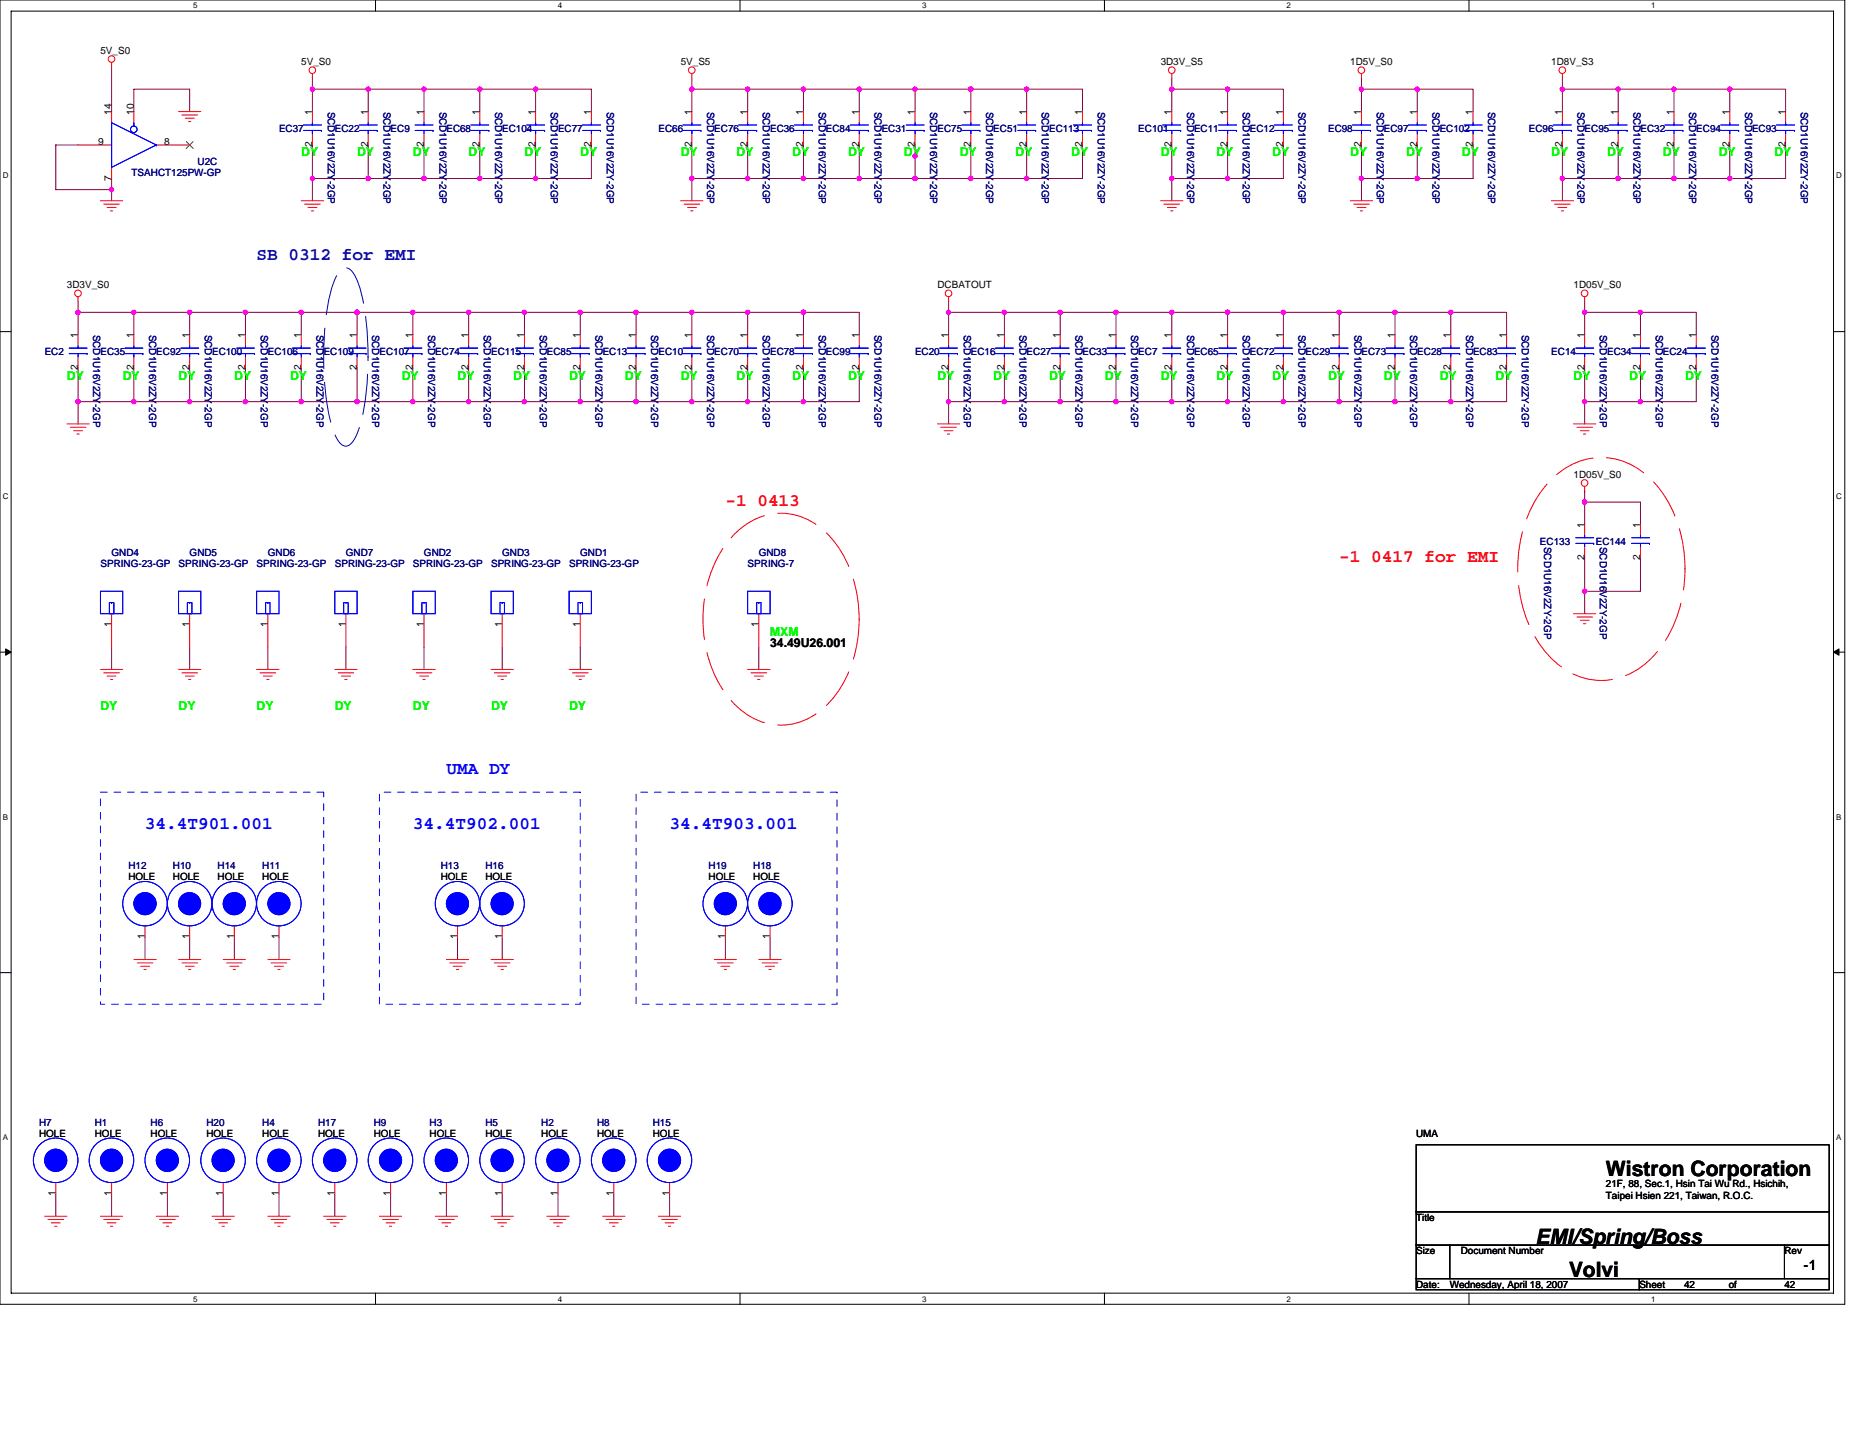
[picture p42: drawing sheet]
<svg xmlns="http://www.w3.org/2000/svg" width="279mm" height="216mm" viewBox="0 0 279 216" stroke-linecap="round" stroke-linejoin="round" font-family="sans-serif">
<defs><g id="words">
<g font-size="3.2">
<text x="241.2" y="176.6">Wistron Corporation</text>
<text x="230.7" y="186.8">EMI/Spring/Boss</text>
<text x="235.7" y="191.9">Volvi</text>
</g>
<text font-size="2.7" fill="#0000a0" x="38.5" y="39.1">SB 0312 for EMI</text>
<g font-size="2.7" fill="#f00">
<text x="109" y="76">-1 0413</text>
<text x="201.2" y="84.4">-1 0417 for EMI</text>
</g>
<g font-size="2.7" fill="#00f">
<text x="67.1" y="116.2">UMA DY</text>
<text x="21.8" y="124.6">34.4T901.001</text>
<text x="62" y="124.6">34.4T902.001</text>
<text x="100.6" y="124.6">34.4T903.001</text>
</g>
<text font-size="2.2" x="270.9" y="190.9">-1</text>
<g font-size="1.8" fill="#0f0">
<text x="45.3" y="23.5">DY</text>
<text x="53.6" y="23.5">DY</text>
<text x="62" y="23.5">DY</text>
<text x="70.4" y="23.5">DY</text>
<text x="78.8" y="23.5">DY</text>
<text x="87.2" y="23.5">DY</text>
<text x="102.3" y="23.5">DY</text>
<text x="110.6" y="23.5">DY</text>
<text x="119" y="23.5">DY</text>
<text x="127.4" y="23.5">DY</text>
<text x="135.8" y="23.5">DY</text>
<text x="144.2" y="23.5">DY</text>
<text x="152.5" y="23.5">DY</text>
<text x="160.9" y="23.5">DY</text>
<text x="174.3" y="23.5">DY</text>
<text x="182.7" y="23.5">DY</text>
<text x="191.1" y="23.5">DY</text>
<text x="202.8" y="23.5">DY</text>
<text x="211.2" y="23.5">DY</text>
<text x="219.6" y="23.5">DY</text>
<text x="233" y="23.5">DY</text>
<text x="241.4" y="23.5">DY</text>
<text x="249.8" y="23.5">DY</text>
<text x="258.2" y="23.5">DY</text>
<text x="266.6" y="23.5">DY</text>
<text x="10.1" y="57">DY</text>
<text x="18.4" y="57">DY</text>
<text x="26.8" y="57">DY</text>
<text x="35.2" y="57">DY</text>
<text x="43.6" y="57">DY</text>
<text x="60.3" y="57">DY</text>
<text x="68.7" y="57">DY</text>
<text x="77.1" y="57">DY</text>
<text x="85.5" y="57">DY</text>
<text x="93.9" y="57">DY</text>
<text x="102.3" y="57">DY</text>
<text x="110.6" y="57">DY</text>
<text x="119" y="57">DY</text>
<text x="127.4" y="57">DY</text>
<text x="140.8" y="57">DY</text>
<text x="149.2" y="57">DY</text>
<text x="157.6" y="57">DY</text>
<text x="166" y="57">DY</text>
<text x="174.3" y="57">DY</text>
<text x="182.7" y="57">DY</text>
<text x="191.1" y="57">DY</text>
<text x="199.5" y="57">DY</text>
<text x="207.9" y="57">DY</text>
<text x="216.3" y="57">DY</text>
<text x="224.6" y="57">DY</text>
<text x="236.4" y="57">DY</text>
<text x="244.8" y="57">DY</text>
<text x="253.1" y="57">DY</text>
<text x="115.7" y="95.6">MXM</text>
<text x="15.1" y="106.7">DY</text>
<text x="26.8" y="106.7">DY</text>
<text x="38.5" y="106.7">DY</text>
<text x="50.3" y="106.7">DY</text>
<text x="62" y="106.7">DY</text>
<text x="73.8" y="106.7">DY</text>
<text x="85.5" y="106.7">DY</text>
</g>
<text font-size="1.8" x="115.7" y="97.3">34.49U26.001</text>
<g font-size="1.5">
<text x="15.1" y="8.1">5V_S0</text>
<text x="45.3" y="9.7">5V_S0</text>
<text x="102.3" y="9.7">5V_S5</text>
<text x="174.3" y="9.7">3D3V_S5</text>
<text x="202.8" y="9.7">1D5V_S0</text>
<text x="233" y="9.7">1D8V_S3</text>
<text x="16.7" y="17.3" transform="rotate(-90 16.7 17.3)">14</text>
<text x="20.1" y="17.3" transform="rotate(-90 20.1 17.3)">10</text>
<text x="46.9" y="17.3" transform="rotate(-90 46.9 17.3)">1</text>
<text x="55.3" y="17.3" transform="rotate(-90 55.3 17.3)">1</text>
<text x="63.7" y="17.3" transform="rotate(-90 63.7 17.3)">1</text>
<text x="72.1" y="17.3" transform="rotate(-90 72.1 17.3)">1</text>
<text x="80.4" y="17.3" transform="rotate(-90 80.4 17.3)">1</text>
<text x="88.8" y="17.3" transform="rotate(-90 88.8 17.3)">1</text>
<text x="103.9" y="17.3" transform="rotate(-90 103.9 17.3)">1</text>
<text x="112.3" y="17.3" transform="rotate(-90 112.3 17.3)">1</text>
<text x="120.7" y="17.3" transform="rotate(-90 120.7 17.3)">1</text>
<text x="129.1" y="17.3" transform="rotate(-90 129.1 17.3)">1</text>
<text x="137.4" y="17.3" transform="rotate(-90 137.4 17.3)">1</text>
<text x="145.8" y="17.3" transform="rotate(-90 145.8 17.3)">1</text>
<text x="154.2" y="17.3" transform="rotate(-90 154.2 17.3)">1</text>
<text x="162.6" y="17.3" transform="rotate(-90 162.6 17.3)">1</text>
<text x="176" y="17.3" transform="rotate(-90 176 17.3)">1</text>
<text x="184.4" y="17.3" transform="rotate(-90 184.4 17.3)">1</text>
<text x="192.8" y="17.3" transform="rotate(-90 192.8 17.3)">1</text>
<text x="204.5" y="17.3" transform="rotate(-90 204.5 17.3)">1</text>
<text x="212.9" y="17.3" transform="rotate(-90 212.9 17.3)">1</text>
<text x="221.3" y="17.3" transform="rotate(-90 221.3 17.3)">1</text>
<text x="234.7" y="17.3" transform="rotate(-90 234.7 17.3)">1</text>
<text x="243.1" y="17.3" transform="rotate(-90 243.1 17.3)">1</text>
<text x="251.4" y="17.3" transform="rotate(-90 251.4 17.3)">1</text>
<text x="259.8" y="17.3" transform="rotate(-90 259.8 17.3)">1</text>
<text x="268.2" y="17.3" transform="rotate(-90 268.2 17.3)">1</text>
<text x="14.8" y="21.8">9</text>
<text x="24.6" y="21.8">8</text>
<text x="46.9" y="22.1" transform="rotate(-90 46.9 22.1)">2</text>
<text x="55.3" y="22.1" transform="rotate(-90 55.3 22.1)">2</text>
<text x="63.7" y="22.1" transform="rotate(-90 63.7 22.1)">2</text>
<text x="72.1" y="22.1" transform="rotate(-90 72.1 22.1)">2</text>
<text x="80.4" y="22.1" transform="rotate(-90 80.4 22.1)">2</text>
<text x="88.8" y="22.1" transform="rotate(-90 88.8 22.1)">2</text>
<text x="103.9" y="22.1" transform="rotate(-90 103.9 22.1)">2</text>
<text x="112.3" y="22.1" transform="rotate(-90 112.3 22.1)">2</text>
<text x="120.7" y="22.1" transform="rotate(-90 120.7 22.1)">2</text>
<text x="129.1" y="22.1" transform="rotate(-90 129.1 22.1)">2</text>
<text x="137.4" y="22.1" transform="rotate(-90 137.4 22.1)">2</text>
<text x="145.8" y="22.1" transform="rotate(-90 145.8 22.1)">2</text>
<text x="154.2" y="22.1" transform="rotate(-90 154.2 22.1)">2</text>
<text x="162.6" y="22.1" transform="rotate(-90 162.6 22.1)">2</text>
<text x="176" y="22.1" transform="rotate(-90 176 22.1)">2</text>
<text x="184.4" y="22.1" transform="rotate(-90 184.4 22.1)">2</text>
<text x="192.8" y="22.1" transform="rotate(-90 192.8 22.1)">2</text>
<text x="204.5" y="22.1" transform="rotate(-90 204.5 22.1)">2</text>
<text x="212.9" y="22.1" transform="rotate(-90 212.9 22.1)">2</text>
<text x="221.3" y="22.1" transform="rotate(-90 221.3 22.1)">2</text>
<text x="234.7" y="22.1" transform="rotate(-90 234.7 22.1)">2</text>
<text x="243.1" y="22.1" transform="rotate(-90 243.1 22.1)">2</text>
<text x="251.4" y="22.1" transform="rotate(-90 251.4 22.1)">2</text>
<text x="259.8" y="22.1" transform="rotate(-90 259.8 22.1)">2</text>
<text x="268.2" y="22.1" transform="rotate(-90 268.2 22.1)">2</text>
<text x="16.7" y="27.2" transform="rotate(-90 16.7 27.2)">7</text>
<text x="10.1" y="43.3">3D3V_S0</text>
<text x="140.8" y="43.3">DCBATOUT</text>
<text x="236.4" y="43.3">1D05V_S0</text>
<text x="11.7" y="50.8" transform="rotate(-90 11.7 50.8)">1</text>
<text x="20.1" y="50.8" transform="rotate(-90 20.1 50.8)">1</text>
<text x="28.5" y="50.8" transform="rotate(-90 28.5 50.8)">1</text>
<text x="36.9" y="50.8" transform="rotate(-90 36.9 50.8)">1</text>
<text x="45.2" y="50.8" transform="rotate(-90 45.2 50.8)">1</text>
<text x="53.6" y="50.8" transform="rotate(-90 53.6 50.8)">1</text>
<text x="62" y="50.8" transform="rotate(-90 62 50.8)">1</text>
<text x="70.4" y="50.8" transform="rotate(-90 70.4 50.8)">1</text>
<text x="78.8" y="50.8" transform="rotate(-90 78.8 50.8)">1</text>
<text x="87.1" y="50.8" transform="rotate(-90 87.1 50.8)">1</text>
<text x="95.5" y="50.8" transform="rotate(-90 95.5 50.8)">1</text>
<text x="103.9" y="50.8" transform="rotate(-90 103.9 50.8)">1</text>
<text x="112.3" y="50.8" transform="rotate(-90 112.3 50.8)">1</text>
<text x="120.7" y="50.8" transform="rotate(-90 120.7 50.8)">1</text>
<text x="129.1" y="50.8" transform="rotate(-90 129.1 50.8)">1</text>
<text x="142.5" y="50.8" transform="rotate(-90 142.5 50.8)">1</text>
<text x="150.9" y="50.8" transform="rotate(-90 150.9 50.8)">1</text>
<text x="159.2" y="50.8" transform="rotate(-90 159.2 50.8)">1</text>
<text x="167.6" y="50.8" transform="rotate(-90 167.6 50.8)">1</text>
<text x="176" y="50.8" transform="rotate(-90 176 50.8)">1</text>
<text x="184.4" y="50.8" transform="rotate(-90 184.4 50.8)">1</text>
<text x="192.8" y="50.8" transform="rotate(-90 192.8 50.8)">1</text>
<text x="201.1" y="50.8" transform="rotate(-90 201.1 50.8)">1</text>
<text x="209.5" y="50.8" transform="rotate(-90 209.5 50.8)">1</text>
<text x="217.9" y="50.8" transform="rotate(-90 217.9 50.8)">1</text>
<text x="226.3" y="50.8" transform="rotate(-90 226.3 50.8)">1</text>
<text x="238" y="50.8" transform="rotate(-90 238 50.8)">1</text>
<text x="246.4" y="50.8" transform="rotate(-90 246.4 50.8)">1</text>
<text x="254.8" y="50.8" transform="rotate(-90 254.8 50.8)">1</text>
<text x="11.7" y="55.6" transform="rotate(-90 11.7 55.6)">2</text>
<text x="20.1" y="55.6" transform="rotate(-90 20.1 55.6)">2</text>
<text x="28.5" y="55.6" transform="rotate(-90 28.5 55.6)">2</text>
<text x="36.9" y="55.6" transform="rotate(-90 36.9 55.6)">2</text>
<text x="45.2" y="55.6" transform="rotate(-90 45.2 55.6)">2</text>
<text x="53.6" y="55.6" transform="rotate(-90 53.6 55.6)">2</text>
<text x="62" y="55.6" transform="rotate(-90 62 55.6)">2</text>
<text x="70.4" y="55.6" transform="rotate(-90 70.4 55.6)">2</text>
<text x="78.8" y="55.6" transform="rotate(-90 78.8 55.6)">2</text>
<text x="87.1" y="55.6" transform="rotate(-90 87.1 55.6)">2</text>
<text x="95.5" y="55.6" transform="rotate(-90 95.5 55.6)">2</text>
<text x="103.9" y="55.6" transform="rotate(-90 103.9 55.6)">2</text>
<text x="112.3" y="55.6" transform="rotate(-90 112.3 55.6)">2</text>
<text x="120.7" y="55.6" transform="rotate(-90 120.7 55.6)">2</text>
<text x="129.1" y="55.6" transform="rotate(-90 129.1 55.6)">2</text>
<text x="142.5" y="55.6" transform="rotate(-90 142.5 55.6)">2</text>
<text x="150.9" y="55.6" transform="rotate(-90 150.9 55.6)">2</text>
<text x="159.2" y="55.6" transform="rotate(-90 159.2 55.6)">2</text>
<text x="167.6" y="55.6" transform="rotate(-90 167.6 55.6)">2</text>
<text x="176" y="55.6" transform="rotate(-90 176 55.6)">2</text>
<text x="184.4" y="55.6" transform="rotate(-90 184.4 55.6)">2</text>
<text x="192.8" y="55.6" transform="rotate(-90 192.8 55.6)">2</text>
<text x="201.1" y="55.6" transform="rotate(-90 201.1 55.6)">2</text>
<text x="209.5" y="55.6" transform="rotate(-90 209.5 55.6)">2</text>
<text x="217.9" y="55.6" transform="rotate(-90 217.9 55.6)">2</text>
<text x="226.3" y="55.6" transform="rotate(-90 226.3 55.6)">2</text>
<text x="238" y="55.6" transform="rotate(-90 238 55.6)">2</text>
<text x="246.4" y="55.6" transform="rotate(-90 246.4 55.6)">2</text>
<text x="254.8" y="55.6" transform="rotate(-90 254.8 55.6)">2</text>
<text x="236.4" y="71.8">1D05V_S0</text>
<text x="238" y="79.3" transform="rotate(-90 238 79.3)">1</text>
<text x="246.4" y="79.3" transform="rotate(-90 246.4 79.3)">1</text>
<text x="238" y="84.2" transform="rotate(-90 238 84.2)">2</text>
<text x="246.4" y="84.2" transform="rotate(-90 246.4 84.2)">2</text>
<text x="16.7" y="94.2" transform="rotate(-90 16.7 94.2)">1</text>
<text x="28.5" y="94.2" transform="rotate(-90 28.5 94.2)">1</text>
<text x="40.2" y="94.2" transform="rotate(-90 40.2 94.2)">1</text>
<text x="51.9" y="94.2" transform="rotate(-90 51.9 94.2)">1</text>
<text x="63.7" y="94.2" transform="rotate(-90 63.7 94.2)">1</text>
<text x="75.4" y="94.2" transform="rotate(-90 75.4 94.2)">1</text>
<text x="87.1" y="94.2" transform="rotate(-90 87.1 94.2)">1</text>
<text x="114" y="94.2" transform="rotate(-90 114 94.2)">1</text>
<text x="19.3" y="132.3">HOLE</text>
<text x="26" y="132.3">HOLE</text>
<text x="32.7" y="132.3">HOLE</text>
<text x="39.4" y="132.3">HOLE</text>
<text x="66.2" y="132.3">HOLE</text>
<text x="72.9" y="132.3">HOLE</text>
<text x="106.4" y="132.3">HOLE</text>
<text x="113.2" y="132.3">HOLE</text>
<text x="21.8" y="141.1" transform="rotate(-90 21.8 141.1)">1</text>
<text x="28.5" y="141.1" transform="rotate(-90 28.5 141.1)">1</text>
<text x="35.2" y="141.1" transform="rotate(-90 35.2 141.1)">1</text>
<text x="41.9" y="141.1" transform="rotate(-90 41.9 141.1)">1</text>
<text x="68.7" y="141.1" transform="rotate(-90 68.7 141.1)">1</text>
<text x="75.4" y="141.1" transform="rotate(-90 75.4 141.1)">1</text>
<text x="108.9" y="141.1" transform="rotate(-90 108.9 141.1)">1</text>
<text x="115.7" y="141.1" transform="rotate(-90 115.7 141.1)">1</text>
<text x="5.9" y="170.8">HOLE</text>
<text x="14.2" y="170.8">HOLE</text>
<text x="22.6" y="170.8">HOLE</text>
<text x="31" y="170.8">HOLE</text>
<text x="39.4" y="170.8">HOLE</text>
<text x="47.8" y="170.8">HOLE</text>
<text x="56.2" y="170.8">HOLE</text>
<text x="64.5" y="170.8">HOLE</text>
<text x="72.9" y="170.8">HOLE</text>
<text x="81.3" y="170.8">HOLE</text>
<text x="89.7" y="170.8">HOLE</text>
<text x="98.1" y="170.8">HOLE</text>
<text x="212.7" y="170.8">UMA</text>
<text x="8.4" y="179.7" transform="rotate(-90 8.4 179.7)">1</text>
<text x="16.7" y="179.7" transform="rotate(-90 16.7 179.7)">1</text>
<text x="25.1" y="179.7" transform="rotate(-90 25.1 179.7)">1</text>
<text x="33.5" y="179.7" transform="rotate(-90 33.5 179.7)">1</text>
<text x="41.9" y="179.7" transform="rotate(-90 41.9 179.7)">1</text>
<text x="50.3" y="179.7" transform="rotate(-90 50.3 179.7)">1</text>
<text x="58.7" y="179.7" transform="rotate(-90 58.7 179.7)">1</text>
<text x="67" y="179.7" transform="rotate(-90 67 179.7)">1</text>
<text x="75.4" y="179.7" transform="rotate(-90 75.4 179.7)">1</text>
<text x="83.8" y="179.7" transform="rotate(-90 83.8 179.7)">1</text>
<text x="92.2" y="179.7" transform="rotate(-90 92.2 179.7)">1</text>
<text x="100.6" y="179.7" transform="rotate(-90 100.6 179.7)">1</text>
<text x="241.2" y="178.4">21F, 88, Sec.1, Hsin Tai Wu Rd., Hsichih,</text>
<text x="212.7" y="183.4">Title</text>
<text x="241.2" y="180.1">Taipei Hsien 221, Taiwan, R.O.C.</text>
<text x="212.7" y="188.4">Size</text>
<text x="219.4" y="188.4">Document Number</text>
<text x="268.1" y="188.4">Rev</text>
<text x="212.7" y="193.5">Date:</text>
<text x="217.8" y="193.5">Wednesday, April 18, 2007</text>
<text x="246.3" y="193.5">Sheet</text>
<text x="253" y="193.5">42</text>
<text x="259.7" y="193.5">of</text>
<text x="268.1" y="193.5">42</text>
</g>
<g font-size="1.5" fill="#000080">
<text x="49.2" y="16.8" transform="rotate(90 49.2 16.8)">SCD1U16V2ZY-2GP</text>
<text x="57.6" y="16.8" transform="rotate(90 57.6 16.8)">SCD1U16V2ZY-2GP</text>
<text x="66" y="16.8" transform="rotate(90 66 16.8)">SCD1U16V2ZY-2GP</text>
<text x="74.4" y="16.8" transform="rotate(90 74.4 16.8)">SCD1U16V2ZY-2GP</text>
<text x="82.8" y="16.8" transform="rotate(90 82.8 16.8)">SCD1U16V2ZY-2GP</text>
<text x="91.1" y="16.8" transform="rotate(90 91.1 16.8)">SCD1U16V2ZY-2GP</text>
<text x="106.2" y="16.8" transform="rotate(90 106.2 16.8)">SCD1U16V2ZY-2GP</text>
<text x="114.6" y="16.8" transform="rotate(90 114.6 16.8)">SCD1U16V2ZY-2GP</text>
<text x="123" y="16.8" transform="rotate(90 123 16.8)">SCD1U16V2ZY-2GP</text>
<text x="131.4" y="16.8" transform="rotate(90 131.4 16.8)">SCD1U16V2ZY-2GP</text>
<text x="139.7" y="16.8" transform="rotate(90 139.7 16.8)">SCD1U16V2ZY-2GP</text>
<text x="148.1" y="16.8" transform="rotate(90 148.1 16.8)">SCD1U16V2ZY-2GP</text>
<text x="156.5" y="16.8" transform="rotate(90 156.5 16.8)">SCD1U16V2ZY-2GP</text>
<text x="164.9" y="16.8" transform="rotate(90 164.9 16.8)">SCD1U16V2ZY-2GP</text>
<text x="178.3" y="16.8" transform="rotate(90 178.3 16.8)">SCD1U16V2ZY-2GP</text>
<text x="186.7" y="16.8" transform="rotate(90 186.7 16.8)">SCD1U16V2ZY-2GP</text>
<text x="195.1" y="16.8" transform="rotate(90 195.1 16.8)">SCD1U16V2ZY-2GP</text>
<text x="206.8" y="16.8" transform="rotate(90 206.8 16.8)">SCD1U16V2ZY-2GP</text>
<text x="215.2" y="16.8" transform="rotate(90 215.2 16.8)">SCD1U16V2ZY-2GP</text>
<text x="223.6" y="16.8" transform="rotate(90 223.6 16.8)">SCD1U16V2ZY-2GP</text>
<text x="237" y="16.8" transform="rotate(90 237 16.8)">SCD1U16V2ZY-2GP</text>
<text x="245.4" y="16.8" transform="rotate(90 245.4 16.8)">SCD1U16V2ZY-2GP</text>
<text x="253.7" y="16.8" transform="rotate(90 253.7 16.8)">SCD1U16V2ZY-2GP</text>
<text x="262.1" y="16.8" transform="rotate(90 262.1 16.8)">SCD1U16V2ZY-2GP</text>
<text x="270.5" y="16.8" transform="rotate(90 270.5 16.8)">SCD1U16V2ZY-2GP</text>
<text x="41.9" y="19.8">EC37</text>
<text x="50.3" y="19.8">EC22</text>
<text x="58.7" y="19.8">EC9</text>
<text x="67.1" y="19.8">EC68</text>
<text x="75.4" y="19.8">EC104</text>
<text x="83.8" y="19.8">EC77</text>
<text x="98.9" y="19.8">EC66</text>
<text x="107.3" y="19.8">EC76</text>
<text x="115.7" y="19.8">EC36</text>
<text x="124.1" y="19.8">EC84</text>
<text x="132.4" y="19.8">EC31</text>
<text x="140.8" y="19.8">EC75</text>
<text x="149.2" y="19.8">EC51</text>
<text x="157.6" y="19.8">EC113</text>
<text x="171" y="19.8">EC101</text>
<text x="179.4" y="19.8">EC11</text>
<text x="187.7" y="19.8">EC12</text>
<text x="199.5" y="19.8">EC98</text>
<text x="207.9" y="19.8">EC97</text>
<text x="216.3" y="19.8">EC102</text>
<text x="229.7" y="19.8">EC96</text>
<text x="238" y="19.8">EC95</text>
<text x="246.4" y="19.8">EC32</text>
<text x="254.8" y="19.8">EC94</text>
<text x="263.2" y="19.8">EC93</text>
<text x="19.8" y="26.5">TSAHCT125PW-GP</text>
<text x="29.7" y="24.8">U2C</text>
<text x="6.7" y="53.3">EC2</text>
<text x="14" y="50.3" transform="rotate(90 14 50.3)">SCD1U16V2ZY-2GP</text>
<text x="15.1" y="53.3">EC35</text>
<text x="22.4" y="50.3" transform="rotate(90 22.4 50.3)">SCD1U16V2ZY-2GP</text>
<text x="23.5" y="53.3">EC92</text>
<text x="30.8" y="50.3" transform="rotate(90 30.8 50.3)">SCD1U16V2ZY-2GP</text>
<text x="31.9" y="53.3">EC100</text>
<text x="39.2" y="50.3" transform="rotate(90 39.2 50.3)">SCD1U16V2ZY-2GP</text>
<text x="40.2" y="53.3">EC106</text>
<text x="47.5" y="50.3" transform="rotate(90 47.5 50.3)">SCD1U16V2ZY-2GP</text>
<text x="48.6" y="53.3">EC109</text>
<text x="55.9" y="50.3" transform="rotate(90 55.9 50.3)">SCD1U16V2ZY-2GP</text>
<text x="57" y="53.3">EC107</text>
<text x="64.3" y="50.3" transform="rotate(90 64.3 50.3)">SCD1U16V2ZY-2GP</text>
<text x="65.4" y="53.3">EC74</text>
<text x="72.7" y="50.3" transform="rotate(90 72.7 50.3)">SCD1U16V2ZY-2GP</text>
<text x="73.8" y="53.3">EC115</text>
<text x="81.1" y="50.3" transform="rotate(90 81.1 50.3)">SCD1U16V2ZY-2GP</text>
<text x="82.1" y="53.3">EC85</text>
<text x="89.5" y="50.3" transform="rotate(90 89.5 50.3)">SCD1U16V2ZY-2GP</text>
<text x="90.5" y="53.3">EC13</text>
<text x="97.8" y="50.3" transform="rotate(90 97.8 50.3)">SCD1U16V2ZY-2GP</text>
<text x="98.9" y="53.3">EC10</text>
<text x="106.2" y="50.3" transform="rotate(90 106.2 50.3)">SCD1U16V2ZY-2GP</text>
<text x="107.3" y="53.3">EC70</text>
<text x="114.6" y="50.3" transform="rotate(90 114.6 50.3)">SCD1U16V2ZY-2GP</text>
<text x="115.7" y="53.3">EC78</text>
<text x="123" y="50.3" transform="rotate(90 123 50.3)">SCD1U16V2ZY-2GP</text>
<text x="124.1" y="53.3">EC99</text>
<text x="131.4" y="50.3" transform="rotate(90 131.4 50.3)">SCD1U16V2ZY-2GP</text>
<text x="137.5" y="53.3">EC20</text>
<text x="144.8" y="50.3" transform="rotate(90 144.8 50.3)">SCD1U16V2ZY-2GP</text>
<text x="145.8" y="53.3">EC16</text>
<text x="153.2" y="50.3" transform="rotate(90 153.2 50.3)">SCD1U16V2ZY-2GP</text>
<text x="154.2" y="53.3">EC27</text>
<text x="161.5" y="50.3" transform="rotate(90 161.5 50.3)">SCD1U16V2ZY-2GP</text>
<text x="162.6" y="53.3">EC33</text>
<text x="169.9" y="50.3" transform="rotate(90 169.9 50.3)">SCD1U16V2ZY-2GP</text>
<text x="171" y="53.3">EC7</text>
<text x="178.3" y="50.3" transform="rotate(90 178.3 50.3)">SCD1U16V2ZY-2GP</text>
<text x="179.4" y="53.3">EC65</text>
<text x="186.7" y="50.3" transform="rotate(90 186.7 50.3)">SCD1U16V2ZY-2GP</text>
<text x="187.7" y="53.3">EC72</text>
<text x="195.1" y="50.3" transform="rotate(90 195.1 50.3)">SCD1U16V2ZY-2GP</text>
<text x="196.1" y="53.3">EC29</text>
<text x="203.5" y="50.3" transform="rotate(90 203.5 50.3)">SCD1U16V2ZY-2GP</text>
<text x="204.5" y="53.3">EC73</text>
<text x="211.8" y="50.3" transform="rotate(90 211.8 50.3)">SCD1U16V2ZY-2GP</text>
<text x="212.9" y="53.3">EC28</text>
<text x="220.2" y="50.3" transform="rotate(90 220.2 50.3)">SCD1U16V2ZY-2GP</text>
<text x="221.3" y="53.3">EC83</text>
<text x="228.6" y="50.3" transform="rotate(90 228.6 50.3)">SCD1U16V2ZY-2GP</text>
<text x="233" y="53.3">EC14</text>
<text x="240.3" y="50.3" transform="rotate(90 240.3 50.3)">SCD1U16V2ZY-2GP</text>
<text x="241.4" y="53.3">EC34</text>
<text x="248.7" y="50.3" transform="rotate(90 248.7 50.3)">SCD1U16V2ZY-2GP</text>
<text x="249.8" y="53.3">EC24</text>
<text x="257.1" y="50.3" transform="rotate(90 257.1 50.3)">SCD1U16V2ZY-2GP</text>
<text x="16.8" y="83.5">GND4</text>
<text x="28.5" y="83.5">GND5</text>
<text x="40.2" y="83.5">GND6</text>
<text x="52" y="83.5">GND7</text>
<text x="63.7" y="83.5">GND2</text>
<text x="75.4" y="83.5">GND3</text>
<text x="87.2" y="83.5">GND1</text>
<text x="114" y="83.5">GND8</text>
<text x="231.3" y="81.8">EC133</text>
<text x="231.9" y="82.1" transform="rotate(90 231.9 82.1)">SCD1U16V2ZY-2GP</text>
<text x="239.7" y="81.8">EC144</text>
<text x="240.3" y="82.1" transform="rotate(90 240.3 82.1)">SCD1U16V2ZY-2GP</text>
<text x="15.1" y="85.2">SPRING-23-GP</text>
<text x="26.8" y="85.2">SPRING-23-GP</text>
<text x="38.5" y="85.2">SPRING-23-GP</text>
<text x="50.3" y="85.2">SPRING-23-GP</text>
<text x="62" y="85.2">SPRING-23-GP</text>
<text x="73.8" y="85.2">SPRING-23-GP</text>
<text x="85.5" y="85.2">SPRING-23-GP</text>
<text x="112.3" y="85.2">SPRING-7</text>
<text x="19.3" y="130.6">H12</text>
<text x="26" y="130.6">H10</text>
<text x="32.7" y="130.6">H14</text>
<text x="39.4" y="130.6">H11</text>
<text x="66.2" y="130.6">H13</text>
<text x="72.9" y="130.6">H16</text>
<text x="106.4" y="130.6">H19</text>
<text x="113.2" y="130.6">H18</text>
<text x="5.9" y="169.2">H7</text>
<text x="14.2" y="169.2">H1</text>
<text x="22.6" y="169.2">H6</text>
<text x="31" y="169.2">H20</text>
<text x="39.4" y="169.2">H4</text>
<text x="47.8" y="169.2">H17</text>
<text x="56.2" y="169.2">H9</text>
<text x="64.5" y="169.2">H3</text>
<text x="72.9" y="169.2">H5</text>
<text x="81.3" y="169.2">H2</text>
<text x="89.7" y="169.2">H8</text>
<text x="98.1" y="169.2">H15</text>
</g>
<g font-size="1.2">
<text x="29" y="1.3">5</text>
<text x="83.8" y="1.3">4</text>
<text x="138.5" y="1.3">3</text>
<text x="193.3" y="1.3">2</text>
<text x="248" y="1.3">1</text>
<text x=".4" y="26.8">D</text>
<text x="275.8" y="26.8">D</text>
<text x=".4" y="75">C</text>
<text x="275.8" y="75">C</text>
<text x=".4" y="123.1">B</text>
<text x="275.8" y="123.1">B</text>
<text x=".4" y="171.3">A</text>
<text x="275.8" y="171.3">A</text>
<text x="29" y="195.6">5</text>
<text x="83.8" y="195.6">4</text>
<text x="138.5" y="195.6">3</text>
<text x="193.3" y="195.6">2</text>
<text x="248" y="195.6">1</text>
</g>
</g></defs>
<path d="M0 0h277.1v196h-277.1zM1.7 1.7h273.7v192.6h-273.7z" fill="none" stroke="#000" stroke-width=".15"/>
<g fill="#fff">
<path d="M29 .2h.7v1.3h-.7z"/>
<path d="M29 194.5h.7v1.3h-.7z"/>
</g>
<path d="M56.4 0v1.7M56.4 194.3v1.7" fill="none" stroke="#000" stroke-width=".15"/>
<g fill="#fff">
<path d="M83.8 .2h.6v1.3h-.6z"/>
<path d="M83.8 194.5h.6v1.3h-.6z"/>
</g>
<path d="M111.2 0v1.7M111.2 194.3v1.7" fill="none" stroke="#000" stroke-width=".15"/>
<g fill="#fff">
<path d="M138.5 .2h.7v1.3h-.7z"/>
<path d="M138.5 194.5h.7v1.3h-.7z"/>
</g>
<path d="M165.9 0v1.7M165.9 194.3v1.7" fill="none" stroke="#000" stroke-width=".15"/>
<g fill="#fff">
<path d="M193.3 .2h.6v1.3h-.6z"/>
<path d="M193.3 194.5h.6v1.3h-.6z"/>
</g>
<path d="M220.7 0v1.7M220.7 194.3v1.7" fill="none" stroke="#000" stroke-width=".15"/>
<g fill="#fff">
<path d="M248 .2h.7v1.3h-.7z"/>
<path d="M248 194.5h.7v1.3h-.7z"/>
<path d="M.4 25.7h.9v1.4h-.9z"/>
<path d="M275.8 25.7h.9v1.4h-.9z"/>
<path d="M.4 73.9h.9v1.3h-.9z"/>
<path d="M275.8 73.9h.9v1.3h-.9z"/>
</g>
<path d="M0 49.8h1.7M275.4 49.8h1.7" fill="none" stroke="#000" stroke-width=".15"/>
<g fill="#fff">
<path d="M.4 122h.8v1.4h-.8z"/>
<path d="M275.8 122h.8v1.4h-.8z"/>
</g>
<path d="M0 98h1.7M275.4 98h1.7" fill="none" stroke="#000" stroke-width=".15"/>
<path d="M.8 97.5l.9 .5-.9 .4zM275.4 98l.8-.5v.9z" fill="#000" stroke="#000" stroke-width=".15"/>
<g fill="#fff">
<path d="M.4 170.2h.8v1.3h-.8z"/>
<path d="M275.8 170.2h.8v1.3h-.8z"/>
</g>
<path d="M0 146.1h1.7M275.4 146.1h1.7M212.7 172h62.1v10.1h-62.1zM212.7 182.1h62.1v5h-62.1zM212.7 187.1h5.1v5h-5.1zM212.7 192.1h33.6v1.7h-33.6zM217.8 187.1h50.3v5h-50.3zM246.3 192.1h28.5v1.7h-28.5zM268.1 187.1h6.7v5h-6.7z" fill="none" stroke="#000" stroke-width=".15"/>
<g fill="none" stroke="#800040" stroke-width=".15">
<path d="M16.8 10.1v6.7M20.1 16.8v-3.4h8.4v3.4M46.9 13.4v3.4M46.9 11.7v1.7M46.9 13.4h8.4v3.4M46.9 13.4h.1M55.3 13.4h8.4v3.4M55.3 13.4h.1M63.7 13.4h8.4v3.4M63.7 13.4h.1M72.1 13.4h8.4v3.4M72.1 13.4h.1"/>
<path d="M80.5 13.4h.1M80.5 13.4h8.3v3.4M103.9 13.4h8.4v3.4M103.9 13.4h.1M103.9 13.4v3.4M103.9 11.7v1.7M112.3 13.4h8.4v3.4M112.3 13.4h.1M120.7 13.4h8.4v3.4M120.7 13.4h.1M129.1 13.4h8.4v3.4M129.1 13.4h.1"/>
<path d="M137.5 13.4h.1M137.5 13.4h25.1v3.4M145.8 13.4v3.4M145.8 13.4h.1M154.2 13.4h.1M154.2 13.4v3.4M176 13.4h8.4v3.4M176 13.4h.1M176 11.7v5.1M184.4 13.4h8.4v3.4M184.4 13.4h.1M204.5 13.4h8.4v3.4"/>
<path d="M204.5 13.4h.1M204.5 11.7v5.1M212.9 13.4h8.4v3.4M212.9 13.4h.1M234.7 13.4h8.4v3.4M234.7 13.4h.1M234.7 13.4v3.4M234.7 11.7v1.7M243.1 13.4h8.4v3.4M243.1 13.4h.1M251.5 13.4h8.3v3.4M251.5 13.4h.1"/>
<path d="M259.8 13.4h8.4v3.4M259.8 13.4h.1M11.7 21.8h-3.3v6.7h8.4M16.8 28.5h.1M16.8 26.8v1.7M16.8 28.5v1.7M46.9 26.8v3.4M46.9 21.8v5M46.9 26.8h.1M55.3 21.8v5M55.3 26.8h.1M63.7 21.8v5"/>
<path d="M63.7 26.8h.1M72.1 21.8v5M72.1 26.8h.1M80.5 26.8h.1M80.5 21.8v5M88.8 21.8v5h-41.9M103.9 21.8v5M103.9 26.8h.1M103.9 26.8v3.4M103.9 26.8h41.9M112.3 21.8v5M112.3 26.8h.1"/>
<path d="M120.7 21.8v5M120.7 26.8h.1M129.1 21.8v5M129.1 26.8h.1M137.5 23.5h.1M137.5 26.8h.1M137.5 21.8v1.7M137.5 23.5v3.3M145.8 21.8v5M145.8 26.8h8.4M154.2 21.8v5M154.2 26.8h.1"/>
<path d="M162.6 21.8v5h-8.4M176 21.8v5M176 26.8h.1M176 26.8v3.4M184.4 21.8v5M184.4 26.8h.1M192.8 21.8v5h-16.8M204.5 21.8v5M204.5 26.8h.1M204.5 26.8v3.4M212.9 21.8v5M212.9 26.8h.1"/>
<path d="M221.3 21.8v5h-16.8M234.7 21.8v5M234.7 26.8h.1M234.7 26.8v3.4M243.1 21.8v5M243.1 26.8h.1M251.5 21.8v5M251.5 26.8h.1M259.8 21.8v5M259.8 26.8h.1M268.2 21.8v5h-33.5M11.7 46.9h8.4v3.4"/>
<path d="M11.7 46.9h.1M11.7 55.3v5M11.7 46.9v3.4M11.7 45.3v1.6M20.1 55.3v5M20.1 46.9h8.4v3.4M20.1 46.9h.1M28.5 55.3v5M28.5 46.9h8.4v3.4M28.5 46.9h.1M36.9 55.3v5M36.9 46.9h8.4v3.4"/>
<path d="M36.9 46.9h.1M45.3 46.9h.1M45.3 55.3v5M45.3 46.9h25.1M53.6 46.9h.1M53.6 46.9v3.4M53.6 55.3v5M62 46.9h.1M62 46.9v3.4M62 55.3v5M70.4 46.9v3.4M70.4 55.3v5"/>
<path d="M70.4 46.9h8.4M78.8 46.9h8.4v3.4M78.8 46.9h.1M78.8 55.3v5M78.8 46.9v3.4M87.2 55.3v5M87.2 46.9h8.3v3.4M87.2 46.9h.1M95.5 55.3v5M95.5 46.9h8.4v3.4M95.5 46.9h.1M103.9 55.3v5"/>
<path d="M103.9 46.9h8.4v3.4M103.9 46.9h.1M112.3 46.9h.1M112.3 55.3v5M112.3 46.9h16.8v3.4M120.7 46.9h.1M120.7 46.9v3.4M120.7 55.3v5M129.1 55.3v5h-8.4M142.5 46.9h8.4v3.4M142.5 46.9h.1M142.5 55.3v5"/>
<path d="M142.5 46.9v3.4M142.5 45.3v1.6M150.9 55.3v5M150.9 46.9h8.4v3.4M150.9 46.9h.1M159.3 55.3v5M159.3 46.9h8.3v3.4M159.3 46.9h.1M167.6 55.3v5M167.6 46.9h8.4v3.4M167.6 46.9h.1M176 46.9h.1"/>
<path d="M176 55.3v5M176 46.9h25.2M184.4 46.9h.1M184.4 46.9v3.4M184.4 55.3v5M192.8 46.9h.1M192.8 46.9v3.4M192.8 55.3v5M201.2 46.9h8.3v3.4M201.2 46.9v3.4M201.2 55.3v5M209.5 46.9h8.4v3.4"/>
<path d="M209.5 46.9h.1M209.5 55.3v5M217.9 55.3v5M217.9 46.9h8.4v3.4M217.9 46.9h.1M226.3 55.3v5h-16.8M238 46.9v3.4M238 46.9h16.8v3.4M238 55.3v5M238 46.9h.1M238 45.3v1.6M246.4 46.9h.1"/>
<path d="M246.4 46.9v3.4M246.4 55.3v5M254.8 55.3v5h-16.8M11.7 60.3h.1M11.7 60.3v3.4M11.7 60.3h41.9M20.1 60.3h.1M28.5 60.3h.1M36.9 60.3h.1M45.3 60.3h.1M53.6 60.3h8.4M62 60.3h.1"/>
<path d="M62 60.3h8.4M70.4 60.3h8.4M78.8 60.3h.1M78.8 60.3h41.9M87.2 60.3h.1M95.5 60.3h.1M103.9 60.3h.1M112.3 60.3h.1M142.5 60.3h.1M142.5 60.3v3.4M142.5 60.3h41.9M150.9 60.3h.1"/>
<path d="M159.3 60.3h.1M167.6 60.3h.1M176 60.3h.1M184.4 60.3h8.4M192.8 60.3h.1M192.8 60.3h8.4M201.2 60.3h8.3M209.5 60.3h.1M217.9 60.3h.1M238 60.3v3.4M238 60.3h.1M238 75.4v3.4"/>
<path d="M238 75.4h8.4v3.4M238 75.4h.1M238 73.8h.1M238 73.8v1.6M246.4 60.3h.1M16.8 97.2v3.4M28.5 97.2v3.4M40.2 97.2v3.4M52 97.2v3.4M63.7 97.2v3.4M75.4 97.2v3.4M87.2 97.2v3.4"/>
<path d="M114 97.2v3.4M238 88.8v3.4M238 83.8v5M238 88.8h.1M246.4 83.8v5h-8.4M21.8 140.8v3.4M28.5 140.8v3.4M35.2 140.8v3.4M41.9 140.8v3.4M68.7 140.8v3.4M75.4 140.8v3.4M109 140.8v3.4"/>
<path d="M115.7 140.8v3.4M8.4 179.4v3.3M16.8 179.4v3.3M25.1 179.4v3.3M33.5 179.4v3.3M41.9 179.4v3.3M50.3 179.4v3.3M58.7 179.4v3.3M67.1 179.4v3.3M75.4 179.4v3.3M83.8 179.4v3.3M92.2 179.4v3.3"/>
<path d="M100.6 179.4v3.3"/>
</g>
<g fill="#f0f" stroke="#f0f" stroke-width=".15">
<circle cx="16.7" cy="28.5" r=".33"/>
<circle cx="80.5" cy="13.4" r=".32"/>
<circle cx="80.4" cy="26.8" r=".32"/>
<circle cx="46.9" cy="26.8" r=".32"/>
<circle cx="55.3" cy="26.8" r=".32"/>
<circle cx="63.7" cy="26.8" r=".32"/>
<circle cx="72.1" cy="26.8" r=".32"/>
<circle cx="46.9" cy="13.4" r=".32"/>
<circle cx="55.3" cy="13.4" r=".32"/>
<circle cx="63.7" cy="13.4" r=".32"/>
<circle cx="72.1" cy="13.4" r=".32"/>
<circle cx="103.9" cy="13.4" r=".33"/>
<circle cx="103.9" cy="26.8" r=".33"/>
<circle cx="112.3" cy="13.4" r=".33"/>
<circle cx="112.3" cy="26.8" r=".33"/>
<circle cx="120.7" cy="13.4" r=".33"/>
<circle cx="120.7" cy="26.8" r=".33"/>
<circle cx="145.8" cy="13.4" r=".33"/>
<circle cx="137.4" cy="13.4" r=".33"/>
<circle cx="129.1" cy="13.4" r=".33"/>
<circle cx="137.4" cy="23.5" r=".33"/>
<circle cx="129.1" cy="26.8" r=".33"/>
<circle cx="145.8" cy="26.8" r=".33"/>
<circle cx="137.4" cy="26.8" r=".33"/>
<circle cx="154.2" cy="13.4" r=".33"/>
<circle cx="154.2" cy="26.8" r=".33"/>
<circle cx="176" cy="13.4" r=".33"/>
<circle cx="176" cy="26.8" r=".33"/>
<circle cx="184.4" cy="13.4" r=".33"/>
<circle cx="184.4" cy="26.8" r=".33"/>
<circle cx="204.5" cy="13.4" r=".33"/>
<circle cx="204.5" cy="26.8" r=".33"/>
<circle cx="212.9" cy="13.4" r=".33"/>
<circle cx="212.9" cy="26.8" r=".33"/>
<circle cx="11.7" cy="46.9" r=".33"/>
<circle cx="53.6" cy="46.9" r=".33"/>
<circle cx="11.7" cy="60.3" r=".33"/>
<circle cx="20.1" cy="46.9" r=".33"/>
<circle cx="20.1" cy="60.3" r=".33"/>
<circle cx="28.5" cy="46.9" r=".33"/>
<circle cx="28.5" cy="60.3" r=".33"/>
<circle cx="45.2" cy="46.9" r=".33"/>
<circle cx="36.9" cy="46.9" r=".33"/>
<circle cx="36.9" cy="60.3" r=".33"/>
<circle cx="53.6" cy="60.3" r=".33"/>
<circle cx="45.2" cy="60.3" r=".33"/>
<circle cx="70.4" cy="46.9" r=".33"/>
<circle cx="62" cy="46.9" r=".33"/>
<circle cx="70.4" cy="60.3" r=".33"/>
<circle cx="62" cy="60.3" r=".33"/>
<circle cx="78.8" cy="46.9" r=".33"/>
<circle cx="120.7" cy="46.9" r=".33"/>
<circle cx="78.8" cy="60.3" r=".33"/>
<circle cx="87.2" cy="46.9" r=".33"/>
<circle cx="87.1" cy="60.3" r=".33"/>
<circle cx="95.5" cy="46.9" r=".33"/>
<circle cx="95.5" cy="60.3" r=".33"/>
<circle cx="112.3" cy="46.9" r=".33"/>
<circle cx="103.9" cy="46.9" r=".33"/>
<circle cx="103.9" cy="60.3" r=".33"/>
<circle cx="120.7" cy="60.3" r=".33"/>
<circle cx="112.3" cy="60.3" r=".33"/>
<circle cx="234.7" cy="13.4" r=".33"/>
<circle cx="234.7" cy="26.8" r=".33"/>
<circle cx="243.1" cy="13.4" r=".33"/>
<circle cx="243.1" cy="26.8" r=".33"/>
<circle cx="251.4" cy="13.4" r=".33"/>
<circle cx="251.4" cy="26.8" r=".33"/>
<circle cx="259.8" cy="13.4" r=".33"/>
<circle cx="259.8" cy="26.8" r=".33"/>
<circle cx="209.5" cy="46.9" r=".33"/>
<circle cx="209.5" cy="60.3" r=".33"/>
<circle cx="217.9" cy="46.9" r=".33"/>
<circle cx="217.9" cy="60.3" r=".33"/>
<circle cx="142.5" cy="46.9" r=".33"/>
<circle cx="184.4" cy="46.9" r=".33"/>
<circle cx="142.5" cy="60.3" r=".33"/>
<circle cx="150.9" cy="46.9" r=".33"/>
<circle cx="150.9" cy="60.3" r=".33"/>
<circle cx="159.2" cy="46.9" r=".33"/>
<circle cx="159.2" cy="60.3" r=".33"/>
<circle cx="176" cy="46.9" r=".33"/>
<circle cx="167.6" cy="46.9" r=".33"/>
<circle cx="167.6" cy="60.3" r=".33"/>
<circle cx="184.4" cy="60.3" r=".33"/>
<circle cx="176" cy="60.3" r=".33"/>
<circle cx="201.2" cy="46.9" r=".33"/>
<circle cx="192.8" cy="46.9" r=".33"/>
<circle cx="201.2" cy="60.3" r=".33"/>
<circle cx="192.8" cy="60.3" r=".33"/>
<circle cx="246.4" cy="46.9" r=".33"/>
<circle cx="246.4" cy="60.3" r=".33"/>
<circle cx="238" cy="46.9" r=".33"/>
<circle cx="238" cy="60.3" r=".33"/>
<circle cx="238" cy="75.4" r=".33"/>
<circle cx="238" cy="88.8" r=".33"/>
</g>
<g fill="none" stroke="#f00" stroke-width=".15">
<path d="M16.8 9.4v.7M16.8 16.8v1.6M20.1 16.8v1.6M26.8 16.8h3.4M27.3 17.3h2.4M27.8 17.8h1.4M28.3 18.3h.4M46.9 11.1v.6M46.9 16.8v1.6M55.3 16.8v1.6M63.7 16.8v1.6M72.1 16.8v1.6"/>
<path d="M80.5 16.8v1.6M88.8 16.8v1.6M103.9 11.1v.6M103.9 16.8v1.6M112.3 16.8v1.6M120.7 16.8v1.6M129.1 16.8v1.6M137.5 16.8v1.6M145.8 16.8v1.6M154.2 16.8v1.6M162.6 16.8v1.6M176 11.1v.6"/>
<path d="M176 16.8v1.6M184.4 16.8v1.6M192.8 16.8v1.6M204.5 11.1v.6M204.5 16.8v1.6M212.9 16.8v1.6M221.3 16.8v1.6M234.7 11.1v.6M234.7 16.8v1.6M243.1 16.8v1.6M251.5 16.8v1.6M259.8 16.8v1.6"/>
<path d="M268.2 16.8v1.6M11.7 21.8h5.1M15.1 30.2h3.3M15.6 30.7h2.3M16.1 31.2h1.3M16.6 31.7h.3M16.8 25.1v1.7M23.5 21.8h5M45.3 30.2h3.3M45.8 30.7h2.3M46.3 31.2h1.3M46.8 31.7h.3"/>
<path d="M46.9 20.1v1.7M55.3 20.1v1.7M63.7 20.1v1.7M72.1 20.1v1.7M80.5 20.1v1.7M88.8 20.1v1.7M102.3 30.2h3.3M102.8 30.7h2.3M103.3 31.2h1.3M103.8 31.7h.3M103.9 20.1v1.7M112.3 20.1v1.7"/>
<path d="M120.7 20.1v1.7M129.1 20.1v1.7M137.5 20.1v1.7M145.8 20.1v1.7M154.2 20.1v1.7M162.6 20.1v1.7M174.3 30.2h3.4M174.8 30.7h2.4M175.3 31.2h1.4M175.9 31.7h.3M176 20.1v1.7M184.4 20.1v1.7"/>
<path d="M192.8 20.1v1.7M202.8 30.2h3.4M203.3 30.7h2.4M203.9 31.2h1.3M204.3 31.7h.4M204.5 20.1v1.7M212.9 20.1v1.7M221.3 20.1v1.7M233 30.2h3.4M233.5 30.7h2.4M234 31.2h1.4M234.5 31.7h.4"/>
<path d="M234.7 20.1v1.7M243.1 20.1v1.7M251.5 20.1v1.7M259.8 20.1v1.7M268.2 20.1v1.7M11.7 44.6v.7M11.7 50.3v1.7M11.7 53.6v1.7M20.1 50.3v1.7M20.1 53.6v1.7M28.5 50.3v1.7M28.5 53.6v1.7"/>
<path d="M36.9 50.3v1.7M36.9 53.6v1.7M45.3 50.3v1.7M45.3 53.6v1.7M53.6 50.3v1.7M53.6 53.6v1.7M62 50.3v1.7M62 53.6v1.7M70.4 50.3v1.7M70.4 53.6v1.7M78.8 50.3v1.7M78.8 53.6v1.7"/>
<path d="M87.2 50.3v1.7M87.2 53.6v1.7M95.5 50.3v1.7M95.5 53.6v1.7M103.9 50.3v1.7M103.9 53.6v1.7M112.3 50.3v1.7M112.3 53.6v1.7M120.7 50.3v1.7M120.7 53.6v1.7M129.1 50.3v1.7M129.1 53.6v1.7"/>
<path d="M142.5 44.6v.7M142.5 50.3v1.7M142.5 53.6v1.7M150.9 50.3v1.7M150.9 53.6v1.7M159.3 50.3v1.7M159.3 53.6v1.7M167.6 50.3v1.7M167.6 53.6v1.7M176 50.3v1.7M176 53.6v1.7M184.4 50.3v1.7"/>
<path d="M184.4 53.6v1.7M192.8 50.3v1.7M192.8 53.6v1.7M201.2 50.3v1.7M201.2 53.6v1.7M209.5 50.3v1.7M209.5 53.6v1.7M217.9 50.3v1.7M217.9 53.6v1.7M226.3 50.3v1.7M226.3 53.6v1.7M238 44.6v.7"/>
<path d="M238 50.3v1.7M238 53.6v1.7M246.4 50.3v1.7M246.4 53.6v1.7M254.8 50.3v1.7M254.8 53.6v1.7M10.1 63.7h3.3M10.6 64.2h2.3M11.1 64.7h1.3M11.6 65.2h.3M140.8 63.7h3.4M141.3 64.2h2.4"/>
<path d="M141.8 64.7h1.4M142.3 65.2h.4M236.4 63.7h3.3M236.9 64.2h2.3M237.4 64.7h1.3M237.9 65.2h.3M238 73.1v.7M238 78.8v1.7M246.4 78.8v1.7M16.8 92.2v5M28.5 92.2v5M40.2 92.2v5"/>
<path d="M52 92.2v5M63.7 92.2v5M75.4 92.2v5M87.2 92.2v5M114 92.2v5M236.4 92.2h3.3M236.9 92.7h2.3M237.4 93.2h1.3M237.9 93.7h.3M238 82.1v1.7M246.4 82.1v1.7M15.1 100.6h3.3"/>
<path d="M15.6 101.1h2.3M16.1 101.6h1.3M16.6 102.1h.3M26.8 100.6h3.4M27.3 101.1h2.4M27.8 101.6h1.4M28.3 102.1h.4M38.5 100.6h3.4M39.1 101.1h2.3M39.6 101.6h1.3M40.1 102.1h.3M50.3 100.6h3.3"/>
<path d="M50.8 101.1h2.3M51.3 101.6h1.3M51.8 102.1h.3M62 100.6h3.4M62.5 101.1h2.4M63 101.6h1.4M63.5 102.1h.4M73.8 100.6h3.3M74.3 101.1h2.3M74.8 101.6h1.3M75.3 102.1h.3M85.5 100.6h3.3"/>
<path d="M86 101.1h2.3M86.5 101.6h1.3M87 102.1h.3M112.3 100.6h3.4M112.8 101.1h2.4M113.3 101.6h1.4M113.8 102.1h.4M21.8 139.1v1.7M28.5 139.1v1.7M35.2 139.1v1.7M41.9 139.1v1.7M68.7 139.1v1.7"/>
<path d="M75.4 139.1v1.7M109 139.1v1.7M115.7 139.1v1.7M20.1 144.2h3.4M20.6 144.7h2.4M21.1 145.2h1.4M21.6 145.7h.3M26.8 144.2h3.4M27.3 144.7h2.4M27.8 145.2h1.4M28.3 145.7h.4M33.5 144.2h3.4"/>
<path d="M34 144.7h2.4M34.5 145.2h1.4M35 145.7h.4M40.2 144.2h3.4M40.7 144.7h2.4M41.2 145.2h1.4M41.7 145.7h.4M67.1 144.2h3.3M67.6 144.7h2.3M68.1 145.2h1.3M68.6 145.7h.3M73.8 144.2h3.3"/>
<path d="M74.3 144.7h2.3M74.8 145.2h1.3M75.3 145.7h.3M107.3 144.2h3.3M107.8 144.7h2.3M108.3 145.2h1.3M108.8 145.7h.3M114 144.2h3.3M114.5 144.7h2.3M115 145.2h1.3M115.5 145.7h.3M8.4 177.7v1.7"/>
<path d="M16.8 177.7v1.7M25.1 177.7v1.7M33.5 177.7v1.7M41.9 177.7v1.7M50.3 177.7v1.7M58.7 177.7v1.7M67.1 177.7v1.7M75.4 177.7v1.7M83.8 177.7v1.7M92.2 177.7v1.7M100.6 177.7v1.7M6.7 182.7h3.4"/>
<path d="M7.2 183.2h2.3M7.7 183.7h1.3M8.2 184.2h.4M15.1 182.7h3.3M15.6 183.2h2.3M16.1 183.7h1.3M16.6 184.2h.3M23.5 182.7h3.3M24 183.2h2.3M24.5 183.7h1.3M25 184.2h.3M31.9 182.7h3.3"/>
<path d="M32.3 183.2h2.4M32.9 183.7h1.3M33.4 184.2h.3M40.2 182.7h3.4M40.7 183.2h2.4M41.2 183.7h1.4M41.7 184.2h.4M48.6 182.7h3.4M49.1 183.2h2.4M49.6 183.7h1.3M50.1 184.2h.4M57 182.7h3.3"/>
<path d="M57.5 183.2h2.3M58 183.7h1.3M58.5 184.2h.3M65.4 182.7h3.3M65.9 183.2h2.3M66.4 183.7h1.3M66.9 184.2h.3M73.8 182.7h3.3M74.3 183.2h2.3M74.8 183.7h1.3M75.3 184.2h.3M82.1 182.7h3.4"/>
<path d="M82.6 183.2h2.4M83.1 183.7h1.4M83.7 184.2h.3M90.5 182.7h3.4M91 183.2h2.4M91.5 183.7h1.4M92 184.2h.4M98.9 182.7h3.4M99.4 183.2h2.3M99.9 183.7h1.3M100.4 184.2h.4"/>
<circle cx="16.8" cy="8.9" r=".49"/>
<circle cx="46.9" cy="10.5" r=".49"/>
<circle cx="103.9" cy="10.5" r=".5"/>
<circle cx="176" cy="10.5" r=".5"/>
<circle cx="204.5" cy="10.5" r=".5"/>
<circle cx="234.7" cy="10.5" r=".5"/>
<circle cx="11.7" cy="44.1" r=".5"/>
<circle cx="142.5" cy="44.1" r=".5"/>
<circle cx="238" cy="44.1" r=".5"/>
<circle cx="238" cy="72.6" r=".5"/>
</g>
<path d="M15.1 119h33.5v31.9h-33.5zM57 119h30.2v31.9h-30.2zM95.5 119h30.2v31.9h-30.2z" fill="none" stroke="#00f" stroke-width=".15" stroke-dasharray="1 1 1 1 1 1 1 1"/>
<path d="M232.5 72.6a10.2 10.2 0 0 1 12.9-2.6 15.8 15.8 0 0 1 7.1 10.5 20.4 20.4 0 0 1-4 17.9 10.2 10.2 0 0 1-12.9 2.5 15.8 15.8 0 0 1-7.1-10.4 20.4 20.4 0 0 1 4-17.9zM110.4 80.2a9.4 9.4 0 0 1 13.9 0 18.7 18.7 0 0 1 4.7 14.6 17.2 17.2 0 0 1-5.8 12 9.3 9.3 0 0 1-12.8-.9 18.7 18.7 0 0 1-4.7-14.6 17.7 17.7 0 0 1 4.7-11.1z" fill="none" stroke="#f00" stroke-width=".15" stroke-dasharray="6.1 2"/>
<path d="M51.1 40.7a1.06 1.06 0 0 1 1.7 0 13.3 13.3 0 0 1 2 6.2 47.1 47.1 0 0 1-.5 16.2 8.6 8.6 0 0 1-1.5 3.5 1.06 1.06 0 0 1-1.7 0 13.3 13.3 0 0 1-2-6.2 47.6 47.6 0 0 1 .5-16.2 8.5 8.5 0 0 1 1.5-3.5z" fill="none" stroke="#0000a0" stroke-width=".15" stroke-dasharray="6.1 2"/>
<g fill="#00f" stroke="#00f" stroke-width=".15">
<circle cx="8.4" cy="174.3" r="1.67"/>
<circle cx="50.3" cy="174.3" r="1.67"/>
<circle cx="100.6" cy="174.3" r="1.67"/>
<circle cx="28.5" cy="135.8" r="1.66"/>
<circle cx="33.5" cy="174.3" r="1.67"/>
<circle cx="25.1" cy="174.3" r="1.67"/>
<circle cx="68.7" cy="135.8" r="1.66"/>
<circle cx="92.2" cy="174.3" r="1.67"/>
<circle cx="35.2" cy="135.8" r="1.66"/>
<circle cx="109" cy="135.8" r="1.66"/>
<circle cx="115.7" cy="135.8" r="1.67"/>
<circle cx="83.8" cy="174.3" r="1.67"/>
<circle cx="16.7" cy="174.3" r="1.67"/>
<circle cx="21.8" cy="135.8" r="1.67"/>
<circle cx="67" cy="174.3" r="1.67"/>
<circle cx="41.9" cy="174.3" r="1.67"/>
<circle cx="75.4" cy="135.8" r="1.66"/>
<circle cx="75.4" cy="174.3" r="1.67"/>
<circle cx="41.9" cy="135.8" r="1.66"/>
<circle cx="58.7" cy="174.3" r="1.67"/>
</g>
<g fill="none" stroke="#00f" stroke-width=".15">
<path d="M16.8 18.4l6.7 3.4-6.7 3.3zM20.1 18.4v.5M45.6 18.8h2.7M45.6 19.6h2.7M46.9 18.4v.4M46.9 19.6v.5M48.3 19.6h.1M54 18.8h2.7M54 19.6h2.7M55.3 18.4v.4M55.3 19.6v.5M56.7 19.6h.1"/>
<path d="M62.4 18.8h2.6M62.4 19.6h2.6M63.7 18.4v.4M63.7 19.6v.5M65 19.6h.1M70.7 18.8h2.7M70.7 19.6h2.7M72.1 18.4v.4M72.1 19.6v.5M73.4 19.6h.1M79.1 18.8h2.7M79.1 19.6h2.7"/>
<path d="M80.5 18.4v.4M80.5 19.6v.5M81.8 19.6h.1M87.5 18.8h2.7M87.5 19.6h2.7M88.8 18.4v.4M88.8 19.6v.5M90.2 19.6h.1M102.6 18.8h2.7M102.6 19.6h2.7M103.9 18.4v.4M103.9 19.6v.5"/>
<path d="M105.3 19.6h.1M111 18.8h2.7M111 19.6h2.7M112.3 18.4v.4M112.3 19.6v.5M113.7 19.6h.1M119.4 18.8h2.6M119.4 19.6h2.6M120.7 18.4v.4M120.7 19.6v.5M122 19.6h.1M127.7 18.8h2.7"/>
<path d="M127.7 19.6h2.7M129.1 18.4v.4M129.1 19.6v.5M130.4 19.6h.1M136.1 18.8h2.7M136.1 19.6h2.7M137.5 18.4v.4M137.5 19.6v.5M138.8 19.6h.1M144.5 18.8h2.7M144.5 19.6h2.7M145.8 18.4v.4"/>
<path d="M145.8 19.6v.5M147.2 19.6h.1M152.9 18.8h2.7M152.9 19.6h2.7M154.2 18.4v.4M154.2 19.6v.5M155.6 19.6h.1M161.3 18.8h2.7M161.3 19.6h2.7M162.6 18.4v.4M162.6 19.6v.5M164 19.6h.1"/>
<path d="M174.7 18.8h2.7M174.7 19.6h2.7M176 18.4v.4M176 19.6v.5M177.4 19.6h.1M183 18.8h2.7M183 19.6h2.7M184.4 18.4v.4M184.4 19.6v.5M185.7 19.6h.1M191.4 18.8h2.7M191.4 19.6h2.7"/>
<path d="M192.8 18.4v.4M192.8 19.6v.5M194.1 19.6h.1M203.2 18.8h2.7M203.2 19.6h2.7M204.5 18.4v.4M204.5 19.6v.5M205.9 19.6h.1M211.6 18.8h2.6M211.6 19.6h2.6M212.9 18.4v.4M212.9 19.6v.5"/>
<path d="M214.2 19.6h.1M219.9 18.8h2.7M219.9 19.6h2.7M221.3 18.4v.4M221.3 19.6v.5M222.6 19.6h.1M233.3 18.8h2.7M233.3 19.6h2.7M234.7 18.4v.4M234.7 19.6v.5M236 19.6h.1M241.7 18.8h2.7"/>
<path d="M241.7 19.6h2.7M243.1 18.4v.4M243.1 19.6v.5M244.4 19.6h.1M250.1 18.8h2.7M250.1 19.6h2.7M251.5 18.4v.4M251.5 19.6v.5M252.8 19.6h.1M258.5 18.8h2.7M258.5 19.6h2.7M259.8 18.4v.4"/>
<path d="M259.8 19.6v.5M261.2 19.6h.1M266.9 18.8h2.7M266.9 19.6h2.7M268.2 18.4v.4M268.2 19.6v.5M269.6 19.6h.1M23.5 21.8h.1M10.4 52.3h2.7M10.4 53.1h2.7M11.7 52v.3M11.7 53.1v.5"/>
<path d="M13.1 53.1h.1M18.8 52.3h2.7M18.8 53.1h2.7M20.1 52v.3M20.1 53.1v.5M21.5 53.1h.1M27.2 52.3h2.6M27.2 53.1h2.6M28.5 52v.3M28.5 53.1v.5M29.8 53.1h.1M35.5 52.3h2.7"/>
<path d="M35.5 53.1h2.7M36.9 52v.3M36.9 53.1v.5M38.2 53.1h.1M43.9 52.3h2.7M43.9 53.1h2.7M45.3 52v.3M45.3 53.1v.5M46.6 53.1h.1M52.3 52.3h2.7M52.3 53.1h2.7M53.6 52v.3"/>
<path d="M53.6 53.1v.5M55 53.1h.1M60.7 52.3h2.7M60.7 53.1h2.7M62 52v.3M62 53.1v.5M63.4 53.1h.1M69.1 52.3h2.7M69.1 53.1h2.7M70.4 52v.3M70.4 53.1v.5M71.8 53.1h.1"/>
<path d="M77.4 52.3h2.7M77.4 53.1h2.7M78.8 52v.3M78.8 53.1v.5M80.1 53.1h.1M85.8 52.3h2.7M85.8 53.1h2.7M87.2 52v.3M87.2 53.1v.5M88.5 53.1h.1M94.2 52.3h2.7M94.2 53.1h2.7"/>
<path d="M95.5 52v.3M95.5 53.1v.5M96.9 53.1h.1M102.6 52.3h2.7M102.6 53.1h2.7M103.9 52v.3M103.9 53.1v.5M105.3 53.1h.1M111 52.3h2.7M111 53.1h2.7M112.3 52v.3M112.3 53.1v.5"/>
<path d="M113.7 53.1h.1M119.4 52.3h2.6M119.4 53.1h2.6M120.7 52v.3M120.7 53.1v.5M122 53.1h.1M127.7 52.3h2.7M127.7 53.1h2.7M129.1 52v.3M129.1 53.1v.5M130.4 53.1h.1M141.1 52.3h2.7"/>
<path d="M141.1 53.1h2.7M142.5 52v.3M142.5 53.1v.5M143.8 53.1h.1M149.5 52.3h2.7M149.5 53.1h2.7M150.9 52v.3M150.9 53.1v.5M152.2 53.1h.1M157.9 52.3h2.7M157.9 53.1h2.7M159.3 52v.3"/>
<path d="M159.3 53.1v.5M160.6 53.1h.1M166.3 52.3h2.7M166.3 53.1h2.7M167.6 52v.3M167.6 53.1v.5M169 53.1h.1M174.7 52.3h2.7M174.7 53.1h2.7M176 52v.3M176 53.1v.5M177.4 53.1h.1"/>
<path d="M183 52.3h2.7M183 53.1h2.7M184.4 52v.3M184.4 53.1v.5M185.7 53.1h.1M191.4 52.3h2.7M191.4 53.1h2.7M192.8 52v.3M192.8 53.1v.5M194.1 53.1h.1M199.8 52.3h2.7M199.8 53.1h2.7"/>
<path d="M201.2 52v.3M201.2 53.1v.5M202.5 53.1h.1M208.2 52.3h2.7M208.2 53.1h2.7M209.5 52v.3M209.5 53.1v.5M210.9 53.1h.1M216.6 52.3h2.7M216.6 53.1h2.7M217.9 52v.3M217.9 53.1v.5"/>
<path d="M219.3 53.1h.1M225 52.3h2.6M225 53.1h2.6M226.3 52v.3M226.3 53.1v.5M227.6 53.1h.1M236.7 52.3h2.7M236.7 53.1h2.7M238 52v.3M238 53.1v.5M239.4 53.1h.1M245.1 52.3h2.7"/>
<path d="M245.1 53.1h2.7M246.4 52v.3M246.4 53.1v.5M247.8 53.1h.1M253.5 52.3h2.7M253.5 53.1h2.7M254.8 52v.3M254.8 53.1v.5M256.2 53.1h.1M15.1 88.8h3.3v3.4h-3.3zM16.4 90.5h.7v1.7h-.7zM16.8 90.5h.1"/>
<path d="M26.8 88.8h3.4v3.4h-3.4zM28.2 90.5h.6v1.7h-.6zM28.5 90.5h.1M38.5 88.8h3.4v3.4h-3.4zM39.9 90.5h.7v1.7h-.7zM40.2 90.5h.1M50.3 88.8h3.3v3.4h-3.3zM51.6 90.5h.7v1.7h-.7zM52 90.5h.1M62 88.8h3.4v3.4h-3.4zM63.4 90.5h.6v1.7h-.6zM63.7 90.5h.1"/>
<path d="M73.8 88.8h3.3v3.4h-3.3zM75.1 90.5h.7v1.7h-.7zM75.4 90.5h.1M85.5 88.8h3.3v3.4h-3.3zM86.8 90.5h.7v1.7h-.7zM87.2 90.5h.1M112.3 88.8h3.4v3.4h-3.4zM113.7 90.5h.6v1.7h-.6zM114 90.5h.1M236.7 80.8h2.7M236.7 81.6h2.7M238 80.5v.3"/>
<path d="M238 81.6v.5M239.4 81.6h.1M245.1 80.8h2.7M245.1 81.6h2.7M246.4 80.5v.3M246.4 81.6v.5M247.8 81.6h.1"/>
<circle cx="20.1" cy="19.4" r=".49"/>
<circle cx="21.8" cy="135.8" r="3.3"/>
<circle cx="28.5" cy="135.8" r="3.3"/>
<circle cx="35.2" cy="135.8" r="3.3"/>
<circle cx="41.9" cy="135.8" r="3.3"/>
<circle cx="68.7" cy="135.8" r="3.3"/>
<circle cx="75.4" cy="135.8" r="3.3"/>
<circle cx="108.9" cy="135.8" r="3.3"/>
<circle cx="115.7" cy="135.8" r="3.3"/>
<circle cx="8.4" cy="174.3" r="3.3"/>
<circle cx="16.7" cy="174.3" r="3.3"/>
<circle cx="25.1" cy="174.3" r="3.3"/>
<circle cx="33.5" cy="174.3" r="3.3"/>
<circle cx="41.9" cy="174.3" r="3.3"/>
<circle cx="50.3" cy="174.3" r="3.3"/>
<circle cx="58.7" cy="174.3" r="3.3"/>
<circle cx="67" cy="174.3" r="3.3"/>
<circle cx="75.4" cy="174.3" r="3.3"/>
<circle cx="83.8" cy="174.3" r="3.3"/>
<circle cx="92.2" cy="174.3" r="3.3"/>
<circle cx="100.6" cy="174.3" r="3.3"/>
</g>
<path d="M28 21.3l1 1M29 21.3l-1 1" fill="none" stroke="#804000" stroke-width=".15"/>
<use href="#words"/>
</svg>
